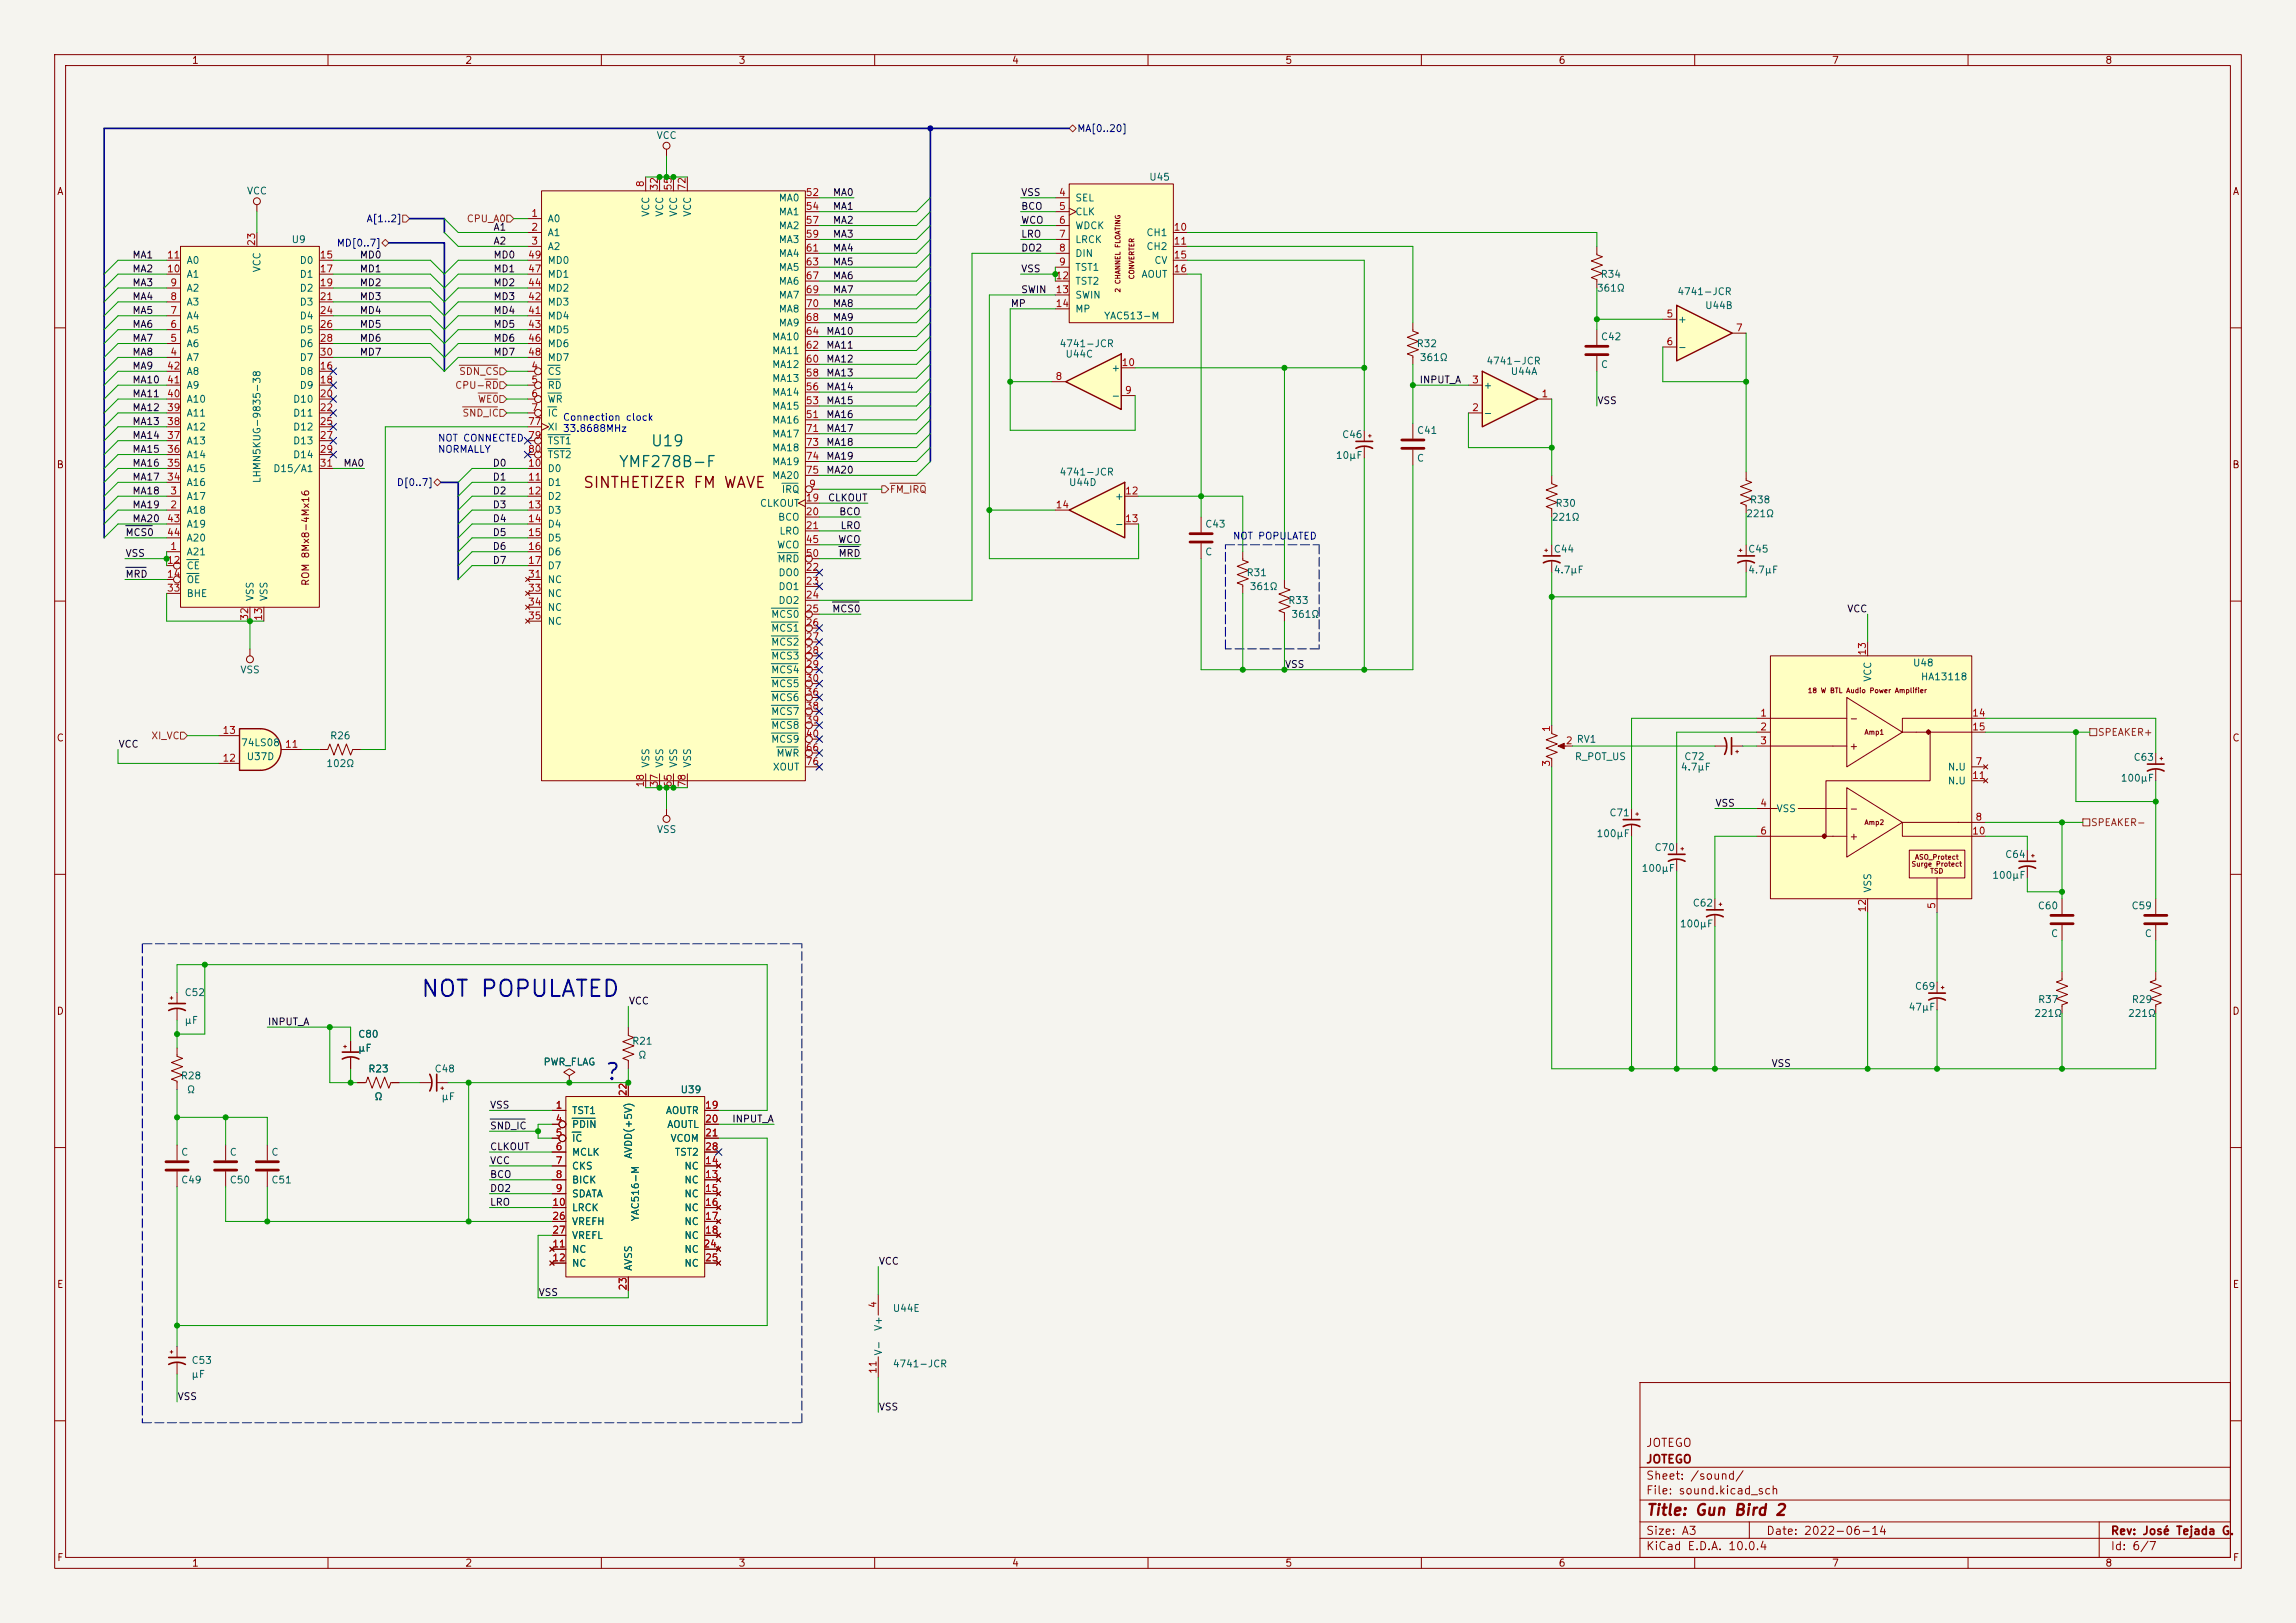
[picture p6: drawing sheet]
<svg xmlns="http://www.w3.org/2000/svg" width="420mm" height="297mm" viewBox="0 0 420 297" stroke-linecap="round" stroke-linejoin="round" font-family="sans-serif">
<defs><g id="words">
<g font-size="3" fill="#840000">
<text x="351.7" y="135">.</text>
<text x="332.7" y="154.1">.</text>
</g>
<g font-size="3" fill="#0000c2">
<text x="76.8" y="183.2">NOT POPULATED</text>
<text x="110.5" y="198.4">?</text>
</g>
<g font-size="2" fill="#006464">
<text x="118.9" y="82.2">U19</text>
<text x="113.1" y="86">YMF278B-F</text>
</g>
<g font-size="2" fill="#840000">
<text x="106.5" y="89.8">SINTHETIZER FM WAVE</text>
<text x="301" y="277.8">Title: Gun Bird 2</text>
</g>
<g font-size="1.5" fill="#840000">
<text x="301" y="268.1">JOTEGO</text>
<text x="301" y="265.1">JOTEGO</text>
<text x="301" y="273.8">File: sound.kicad_sch</text>
<text x="301" y="271.1">Sheet: /sound/</text>
<text x="301" y="281.2">Size: A3</text>
<text x="323" y="281.2">Date: 2022-06-14</text>
<text x="386" y="281.2">Rev: José Tejada G.</text>
<text x="301" y="284">KiCad E.D.A. 10.0.4</text>
<text x="386" y="284">Id: 6/7</text>
</g>
<g font-size="1.3" fill="#840000">
<text x="35" y="12">1</text>
<text x="85" y="12">2</text>
<text x="135" y="12">3</text>
<text x="185" y="12">4</text>
<text x="235" y="12">5</text>
<text x="285" y="12">6</text>
<text x="335" y="12">7</text>
<text x="385" y="12">8</text>
<text x="10.3" y="36">A</text>
<text x="408.3" y="36">A</text>
<text x="10.3" y="86">B</text>
<text x="408.2" y="86">B</text>
<text x="56.9" y="107.3" transform="rotate(-90 56.9 107.3)">ROM 8Mx8-4Mx16</text>
<text x="10.3" y="136">C</text>
<text x="338.2" y="132.4">-</text>
<text x="338.2" y="137.5">+</text>
<text x="408.2" y="136">C</text>
<text x="338.2" y="148.9">-</text>
<text x="338.2" y="154">+</text>
<text x="10.3" y="186">D</text>
<text x="408.2" y="186">D</text>
<text x="10.3" y="236">E</text>
<text x="408.3" y="236">E</text>
<text x="10.3" y="286">F</text>
<text x="35" y="287">1</text>
<text x="85" y="287">2</text>
<text x="135" y="287">3</text>
<text x="185" y="287">4</text>
<text x="235" y="287">5</text>
<text x="285" y="287">6</text>
<text x="335" y="287">7</text>
<text x="385" y="287">8</text>
<text x="408.3" y="286">F</text>
</g>
<g font-size="1.3" fill="#006464">
<text x="120" y="25.7">VCC</text>
<text x="45.1" y="35.9">VCC</text>
<text x="210.1" y="33.4">U45</text>
<text x="100.1" y="41">A0</text>
<text x="119.1" y="39.8" transform="rotate(-90 119.1 39.8)">VCC</text>
<text x="121.6" y="39.8" transform="rotate(-90 121.6 39.8)">VCC</text>
<text x="124.2" y="39.8" transform="rotate(-90 124.2 39.8)">VCC</text>
<text x="126.7" y="39.8" transform="rotate(-90 126.7 39.8)">VCC</text>
<text x="142.4" y="37.2">MA0</text>
<text x="142.4" y="39.7">MA1</text>
<text x="196.6" y="37.2">SEL</text>
<text x="196.6" y="39.7">CLK</text>
<text x="53.2" y="44.8">U9</text>
<text x="100.1" y="43.5">A1</text>
<text x="100.1" y="46.1">A2</text>
<text x="142.4" y="42.2">MA2</text>
<text x="142.4" y="44.8">MA3</text>
<text x="142.4" y="47.3">MA4</text>
<text x="196.6" y="42.2">WDCK</text>
<text x="196.6" y="44.8">LRCK</text>
<text x="196.6" y="47.3">DIN</text>
<text x="209.6" y="43.5">CH1</text>
<text x="209.6" y="46.1">CH2</text>
<text x="34" y="53.7">A2</text>
<text x="34" y="51.1">A1</text>
<text x="34" y="48.6">A0</text>
<text x="48" y="49.9" transform="rotate(-90 48 49.9)">VCC</text>
<text x="54.7" y="48.6">D0</text>
<text x="54.7" y="51.1">D1</text>
<text x="54.7" y="53.7">D2</text>
<text x="100.1" y="53.7">MD2</text>
<text x="100.1" y="51.1">MD1</text>
<text x="100.1" y="48.6">MD0</text>
<text x="142.4" y="49.9">MA5</text>
<text x="142.4" y="52.4">MA6</text>
<text x="196.6" y="49.9">TST1</text>
<text x="196.6" y="52.4">TST2</text>
<text x="208.7" y="51.1">AOUT</text>
<text x="211.1" y="48.6">CV</text>
<text x="292" y="53.7">361Ω</text>
<text x="292.7" y="51.1">R34</text>
<text x="34" y="58.8">A4</text>
<text x="34" y="56.2">A3</text>
<text x="54.7" y="56.2">D3</text>
<text x="54.7" y="58.8">D4</text>
<text x="100.1" y="58.8">MD4</text>
<text x="100.1" y="56.2">MD3</text>
<text x="142.4" y="54.9">MA7</text>
<text x="142.4" y="57.5">MA8</text>
<text x="196.6" y="54.9">SWIN</text>
<text x="196.6" y="57.5">MP</text>
<text x="201.9" y="58.8">YAC513-M</text>
<text x="306.7" y="54.3">4741-JCR</text>
<text x="306.8" y="59.4">+</text>
<text x="311.8" y="56.9">U44B</text>
<text x="34" y="63.8">A6</text>
<text x="34" y="61.3">A5</text>
<text x="54.7" y="61.3">D5</text>
<text x="54.7" y="63.8">D6</text>
<text x="100.1" y="61.3">MD5</text>
<text x="100.1" y="63.8">MD6</text>
<text x="141.1" y="65.1">MA11</text>
<text x="141.1" y="62.6">MA10</text>
<text x="142.4" y="60">MA9</text>
<text x="193.7" y="63.8">4741-JCR</text>
<text x="194.8" y="65.7">U44C</text>
<text x="259" y="63.8">R32</text>
<text x="292.7" y="62.6">C42</text>
<text x="306.8" y="64.5">-</text>
<text x="34" y="66.4">A7</text>
<text x="34" y="71.5">A9</text>
<text x="34" y="68.9">A8</text>
<text x="54.7" y="68.9">D8</text>
<text x="54.7" y="71.5">D9</text>
<text x="54.7" y="66.4">D7</text>
<text x="100.1" y="68.9">CS</text>
<text x="100.1" y="71.5">RD</text>
<text x="100.1" y="66.4">MD7</text>
<text x="141.1" y="70.2">MA13</text>
<text x="141.1" y="67.6">MA12</text>
<text x="203.2" y="68.3">+</text>
<text x="259.6" y="66.4">361Ω</text>
<text x="271.3" y="71.5">+</text>
<text x="271.8" y="67">4741-JCR</text>
<text x="276.2" y="68.9">U44A</text>
<text x="292.7" y="67.6">C</text>
<text x="34" y="76.5">A11</text>
<text x="34" y="74">A10</text>
<text x="53.5" y="74">D10</text>
<text x="53.5" y="76.5">D11</text>
<text x="100.1" y="74">WR</text>
<text x="100.1" y="76.5">IC</text>
<text x="141.1" y="77.8">MA16</text>
<text x="141.1" y="75.3">MA15</text>
<text x="141.1" y="72.7">MA14</text>
<text x="203.2" y="73.4">-</text>
<text x="271.3" y="76.5">-</text>
<text x="34" y="81.6">A13</text>
<text x="34" y="79.1">A12</text>
<text x="53.5" y="79.1">D12</text>
<text x="53.5" y="81.6">D13</text>
<text x="100.1" y="79.1">XI 33.8688MHz</text>
<text x="100.1" y="81.6">TST1</text>
<text x="141.1" y="80.3">MA17</text>
<text x="141.1" y="82.9">MA18</text>
<text x="245.4" y="80.5">C46</text>
<text x="259.1" y="79.7">C41</text>
<text x="34" y="89.2">A16</text>
<text x="34" y="86.7">A15</text>
<text x="34" y="84.2">A14</text>
<text x="48" y="88.5" transform="rotate(-90 48 88.5)">LHMN5KUG-9835-38</text>
<text x="49.9" y="86.7">D15/A1</text>
<text x="53.5" y="84.2">D14</text>
<text x="100.1" y="86.7">D0</text>
<text x="100.1" y="89.2">D1</text>
<text x="100.1" y="84.2">TST2</text>
<text x="141.1" y="85.4">MA19</text>
<text x="141.1" y="88">MA20</text>
<text x="193.7" y="87.3">4741-JCR</text>
<text x="195.4" y="89.2">U44D</text>
<text x="244.2" y="84.3">10μF</text>
<text x="259.1" y="84.8">C</text>
<text x="34" y="94.3">A18</text>
<text x="34" y="91.8">A17</text>
<text x="100.1" y="91.8">D2</text>
<text x="100.1" y="94.3">D3</text>
<text x="138.9" y="93">CLKOUT</text>
<text x="142.2" y="95.6">BCO</text>
<text x="142.9" y="90.5">IRQ</text>
<text x="203.8" y="91.8">+</text>
<text x="283.7" y="95.6">221Ω</text>
<text x="284.4" y="93">R30</text>
<text x="319.3" y="95">221Ω</text>
<text x="320" y="92.4">R38</text>
<text x="34" y="101.9">A21</text>
<text x="34" y="96.9">A19</text>
<text x="34" y="99.4">A20</text>
<text x="100.1" y="96.9">D4</text>
<text x="100.1" y="99.4">D5</text>
<text x="100.1" y="101.9">D6</text>
<text x="142" y="100.7">WCO</text>
<text x="142.5" y="98.1">LRO</text>
<text x="203.8" y="96.9">-</text>
<text x="220.4" y="96.9">C43</text>
<text x="220.4" y="101.9">C</text>
<text x="284.1" y="101.4">C44</text>
<text x="319.7" y="101.4">C45</text>
<text x="34" y="104.5">CE</text>
<text x="34" y="107">OE</text>
<text x="100.1" y="104.5">D7</text>
<text x="100.1" y="107">NC</text>
<text x="142.1" y="103.2">MRD</text>
<text x="142.3" y="105.7">DO0</text>
<text x="227.9" y="105.7">R31</text>
<text x="284.1" y="105.2">4.7μF</text>
<text x="319.7" y="105.2">4.7μF</text>
<text x="34" y="109.6">BHE</text>
<text x="46.7" y="110.1" transform="rotate(-90 46.7 110.1)">VSS</text>
<text x="49.2" y="110.1" transform="rotate(-90 49.2 110.1)">VSS</text>
<text x="100.1" y="109.6">NC</text>
<text x="100.1" y="112.1">NC</text>
<text x="141" y="113.4">MCS0</text>
<text x="142.3" y="108.3">DO1</text>
<text x="142.3" y="110.8">DO2</text>
<text x="228.5" y="108.3">361Ω</text>
<text x="235.5" y="110.8">R33</text>
<text x="236.1" y="113.4">361Ω</text>
<text x="100.1" y="114.6">NC</text>
<text x="141" y="115.9">MCS1</text>
<text x="141" y="118.4">MCS2</text>
<text x="43.9" y="123.5">VSS</text>
<text x="141" y="121">MCS3</text>
<text x="141" y="123.5">MCS4</text>
<text x="342.6" y="124.9" transform="rotate(-90 342.6 124.9)">VCC</text>
<text x="349.8" y="122.3">U48</text>
<text x="351.3" y="124.8">HA13118</text>
<text x="141" y="126.1">MCS5</text>
<text x="141" y="128.6">MCS6</text>
<text x="141" y="131.1">MCS7</text>
<text x="44" y="136.9">74LS08</text>
<text x="60.3" y="135.6">R26</text>
<text x="141" y="133.7">MCS8</text>
<text x="141" y="136.2">MCS9</text>
<text x="45" y="139.4">U37D</text>
<text x="59.6" y="140.7">102Ω</text>
<text x="119.1" y="140.6" transform="rotate(-90 119.1 140.6)">VSS</text>
<text x="121.6" y="140.6" transform="rotate(-90 121.6 140.6)">VSS</text>
<text x="124.2" y="140.6" transform="rotate(-90 124.2 140.6)">VSS</text>
<text x="126.7" y="140.6" transform="rotate(-90 126.7 140.6)">VSS</text>
<text x="141.3" y="141.3">XOUT</text>
<text x="141.9" y="138.8">MWR</text>
<text x="288" y="139.4">R_POT_US</text>
<text x="307.3" y="141.3">4.7μF</text>
<text x="308" y="139.4">C72</text>
<text x="356.2" y="141.3">N.U</text>
<text x="356.2" y="143.8">N.U</text>
<text x="387.8" y="143.3">100μF</text>
<text x="390.2" y="139.5">C63</text>
<text x="294.3" y="149.7">C71</text>
<text x="324.9" y="148.9">VSS</text>
<text x="120.1" y="152.7">VSS</text>
<text x="291.9" y="153.5">100μF</text>
<text x="300.2" y="159.8">100μF</text>
<text x="302.5" y="156">C70</text>
<text x="364.3" y="161.1">100μF</text>
<text x="366.7" y="157.3">C64</text>
<text x="309.5" y="166.2">C62</text>
<text x="342.6" y="163.4" transform="rotate(-90 342.6 163.4)">VSS</text>
<text x="372.7" y="166.7">C60</text>
<text x="389.8" y="166.7">C59</text>
<text x="307.2" y="170">100μF</text>
<text x="375.1" y="171.8">C</text>
<text x="392.2" y="171.8">C</text>
<text x="33.7" y="182.6">C52</text>
<text x="349" y="185.2">47μF</text>
<text x="350.2" y="181.4">C69</text>
<text x="372.7" y="183.9">R37</text>
<text x="389.8" y="183.9">R29</text>
<text x="33.7" y="187.7">μF</text>
<text x="65.4" y="190.2">C80</text>
<text x="115.5" y="191.5">R21</text>
<text x="372" y="186.4">221Ω</text>
<text x="389.2" y="186.4">221Ω</text>
<text x="33" y="197.8">R28</text>
<text x="65.4" y="192.7">μF</text>
<text x="67.3" y="196.6">R23</text>
<text x="79.4" y="196.6">C48</text>
<text x="99.3" y="195.3">PWR_FLAG</text>
<text x="116.6" y="194">Ω</text>
<text x="34.1" y="200.4">Ω</text>
<text x="68.4" y="201.6">Ω</text>
<text x="80.7" y="201.6">μF</text>
<text x="124.4" y="200.4">U39</text>
<text x="104.5" y="204.2">TST1</text>
<text x="104.5" y="206.7">PDIN</text>
<text x="104.5" y="209.3">IC</text>
<text x="121.7" y="204.2">AOUTR</text>
<text x="121.9" y="206.7">AOUTL</text>
<text x="122.5" y="209.3">VCOM</text>
<text x="33" y="211.8">C</text>
<text x="41.9" y="211.8">C</text>
<text x="49.5" y="211.8">C</text>
<text x="104.5" y="211.8">MCLK</text>
<text x="104.5" y="214.3">CKS</text>
<text x="115.9" y="212.2" transform="rotate(-90 115.9 212.2)">AVDD(+5V)</text>
<text x="123.3" y="211.8">TST2</text>
<text x="125.1" y="214.3">NC</text>
<text x="33" y="216.9">C49</text>
<text x="41.9" y="216.9">C50</text>
<text x="49.5" y="216.9">C51</text>
<text x="104.5" y="216.9">BICK</text>
<text x="104.5" y="219.4">SDATA</text>
<text x="104.5" y="222">LRCK</text>
<text x="125.1" y="216.9">NC</text>
<text x="125.1" y="219.4">NC</text>
<text x="125.1" y="222">NC</text>
<text x="104.5" y="224.5">VREFH</text>
<text x="104.5" y="227">VREFL</text>
<text x="117.2" y="223.6" transform="rotate(-90 117.2 223.6)">YAC516-M</text>
<text x="125.1" y="224.5">NC</text>
<text x="125.1" y="227">NC</text>
<text x="104.5" y="229.6">NC</text>
<text x="104.5" y="232.1">NC</text>
<text x="115.9" y="232.7" transform="rotate(-90 115.9 232.7)">AVSS</text>
<text x="125.1" y="229.6">NC</text>
<text x="125.1" y="232.1">NC</text>
<text x="161.6" y="243.7" transform="rotate(-90 161.6 243.7)">V+</text>
<text x="163.2" y="240.4">U44E</text>
<text x="34.9" y="249.9">C53</text>
<text x="161.6" y="248.2" transform="rotate(-90 161.6 248.2)">V-</text>
<text x="163.2" y="250.5">4741-JCR</text>
<text x="34.9" y="252.4">μF</text>
</g>
<g font-size="1.3" fill="#000084">
<text x="197" y="24.5">MA[0..20]</text>
<text x="66.9" y="41">A[1..2]</text>
<text x="61.5" y="45.4">MD[0..7]</text>
<text x="72.5" y="89.2">D[0..7]</text>
</g>
<g font-size="1.3" fill="#a90000">
<text x="118.1" y="34.4" transform="rotate(-90 118.1 34.4)">8</text>
<text x="120.6" y="35" transform="rotate(-90 120.6 35)">32</text>
<text x="123.2" y="35" transform="rotate(-90 123.2 35)">55</text>
<text x="125.7" y="35" transform="rotate(-90 125.7 35)">72</text>
<text x="97.1" y="40">1</text>
<text x="147.3" y="36.2">52</text>
<text x="147.3" y="38.7">54</text>
<text x="147.3" y="41.2">57</text>
<text x="193.6" y="36.2">4</text>
<text x="193.6" y="38.7">5</text>
<text x="193.6" y="41.2">6</text>
<text x="30.4" y="47.6">11</text>
<text x="47" y="45.1" transform="rotate(-90 47 45.1)">23</text>
<text x="58.4" y="47.6">15</text>
<text x="96.5" y="47.6">49</text>
<text x="97.1" y="42.5">2</text>
<text x="97.1" y="45.1">3</text>
<text x="147.3" y="43.8">59</text>
<text x="147.3" y="46.3">61</text>
<text x="193.6" y="43.8">7</text>
<text x="193.6" y="46.3">8</text>
<text x="214.6" y="42.5">10</text>
<text x="214.6" y="45.1">11</text>
<text x="214.6" y="47.6">15</text>
<text x="30.4" y="50.1">10</text>
<text x="31" y="52.7">9</text>
<text x="58.4" y="50.1">17</text>
<text x="58.4" y="52.7">19</text>
<text x="96.5" y="52.7">44</text>
<text x="96.5" y="50.1">47</text>
<text x="147.3" y="48.9">63</text>
<text x="147.3" y="51.4">67</text>
<text x="147.3" y="53.9">69</text>
<text x="193" y="51.4">12</text>
<text x="193" y="53.9">13</text>
<text x="193.6" y="48.9">9</text>
<text x="214.6" y="50.1">16</text>
<text x="31" y="57.8">7</text>
<text x="31" y="55.2">8</text>
<text x="58.4" y="55.2">21</text>
<text x="58.4" y="57.8">24</text>
<text x="96.5" y="57.8">41</text>
<text x="96.5" y="55.2">42</text>
<text x="147.3" y="59">68</text>
<text x="147.3" y="56.5">70</text>
<text x="193" y="56.5">14</text>
<text x="304.7" y="58.4">5</text>
<text x="31" y="65.4">4</text>
<text x="31" y="62.8">5</text>
<text x="31" y="60.3">6</text>
<text x="58.4" y="60.3">26</text>
<text x="58.4" y="62.8">28</text>
<text x="58.4" y="65.4">30</text>
<text x="96.5" y="60.3">43</text>
<text x="96.5" y="62.8">46</text>
<text x="96.5" y="65.4">48</text>
<text x="147.3" y="64.1">62</text>
<text x="147.3" y="61.6">64</text>
<text x="304.7" y="63.5">6</text>
<text x="317.4" y="60.9">7</text>
<text x="30.4" y="70.5">41</text>
<text x="30.4" y="67.9">42</text>
<text x="58.4" y="67.9">16</text>
<text x="58.4" y="70.5">18</text>
<text x="97.1" y="67.9">4</text>
<text x="97.1" y="70.5">5</text>
<text x="147.3" y="71.7">56</text>
<text x="147.3" y="69.2">58</text>
<text x="147.3" y="66.6">60</text>
<text x="193" y="69.8">8</text>
<text x="205.1" y="67.3">10</text>
<text x="269.2" y="70.5">3</text>
<text x="30.4" y="75.5">39</text>
<text x="30.4" y="73">40</text>
<text x="58.4" y="73">20</text>
<text x="58.4" y="75.5">22</text>
<text x="97.1" y="73">6</text>
<text x="97.1" y="75.5">7</text>
<text x="147.3" y="76.8">51</text>
<text x="147.3" y="74.3">53</text>
<text x="205.7" y="72.4">9</text>
<text x="269.2" y="75.5">2</text>
<text x="281.9" y="73">1</text>
<text x="30.4" y="83.2">36</text>
<text x="30.4" y="80.6">37</text>
<text x="30.4" y="78.1">38</text>
<text x="58.4" y="78.1">25</text>
<text x="58.4" y="80.6">27</text>
<text x="58.4" y="83.2">29</text>
<text x="96.5" y="78.1">77</text>
<text x="96.5" y="80.6">79</text>
<text x="96.5" y="83.2">80</text>
<text x="147.3" y="79.3">71</text>
<text x="147.3" y="81.9">73</text>
<text x="30.4" y="88.2">34</text>
<text x="30.4" y="85.7">35</text>
<text x="58.4" y="85.7">31</text>
<text x="96.5" y="85.7">10</text>
<text x="96.5" y="88.2">11</text>
<text x="147.3" y="84.4">74</text>
<text x="147.3" y="87">75</text>
<text x="147.9" y="89.5">9</text>
<text x="30.4" y="95.9">43</text>
<text x="31" y="93.3">2</text>
<text x="31" y="90.8">3</text>
<text x="96.5" y="90.8">12</text>
<text x="96.5" y="93.3">13</text>
<text x="96.5" y="95.9">14</text>
<text x="147.3" y="92">19</text>
<text x="147.3" y="94.6">20</text>
<text x="193" y="93.3">14</text>
<text x="205.7" y="90.8">12</text>
<text x="205.7" y="95.9">13</text>
<text x="30.4" y="98.4">44</text>
<text x="31" y="100.9">1</text>
<text x="96.5" y="98.4">15</text>
<text x="96.5" y="100.9">16</text>
<text x="147.3" y="97.1">21</text>
<text x="147.3" y="99.7">45</text>
<text x="30.4" y="103.5">12</text>
<text x="30.4" y="106">14</text>
<text x="96.5" y="103.5">17</text>
<text x="96.5" y="106">31</text>
<text x="147.3" y="104.7">22</text>
<text x="147.3" y="107.3">23</text>
<text x="147.3" y="102.2">50</text>
<text x="30.4" y="108.6">33</text>
<text x="45.7" y="113.7" transform="rotate(-90 45.7 113.7)">32</text>
<text x="48.2" y="113.7" transform="rotate(-90 48.2 113.7)">13</text>
<text x="96.5" y="108.6">33</text>
<text x="96.5" y="111.1">34</text>
<text x="96.5" y="113.6">35</text>
<text x="147.3" y="109.8">24</text>
<text x="147.3" y="112.4">25</text>
<text x="147.3" y="114.9">26</text>
<text x="147.3" y="117.4">27</text>
<text x="147.3" y="120">28</text>
<text x="147.3" y="122.5">29</text>
<text x="147.3" y="125.1">30</text>
<text x="341.6" y="120.1" transform="rotate(-90 341.6 120.1)">13</text>
<text x="147.3" y="127.6">36</text>
<text x="147.3" y="130.1">38</text>
<text x="321.9" y="131.4">1</text>
<text x="360.6" y="131.4">14</text>
<text x="40.6" y="134.6">13</text>
<text x="52" y="137.1">11</text>
<text x="147.3" y="132.7">39</text>
<text x="147.3" y="135.2">40</text>
<text x="147.3" y="137.8">66</text>
<text x="283.8" y="134.1" transform="rotate(-90 283.8 134.1)">1</text>
<text x="286.3" y="136.5">2 RV1</text>
<text x="321.9" y="134">2</text>
<text x="321.9" y="136.5">3</text>
<text x="360.6" y="134">15</text>
<text x="40.6" y="139.7">12</text>
<text x="147.3" y="140.3">76</text>
<text x="283.8" y="140.4" transform="rotate(-90 283.8 140.4)">3</text>
<text x="360.6" y="142.8">11</text>
<text x="361.2" y="140.3">7</text>
<text x="118.1" y="144.2" transform="rotate(-90 118.1 144.2)">18</text>
<text x="120.6" y="144.2" transform="rotate(-90 120.6 144.2)">37</text>
<text x="123.2" y="144.2" transform="rotate(-90 123.2 144.2)">65</text>
<text x="125.7" y="144.2" transform="rotate(-90 125.7 144.2)">78</text>
<text x="321.9" y="147.9">4</text>
<text x="321.9" y="153">6</text>
<text x="360.6" y="153">10</text>
<text x="361.2" y="150.5">8</text>
<text x="341.6" y="167" transform="rotate(-90 341.6 167)">12</text>
<text x="354.3" y="166.4" transform="rotate(-90 354.3 166.4)">5</text>
<text x="101.5" y="203.2">1</text>
<text x="114.9" y="200.7" transform="rotate(-90 114.9 200.7)">22</text>
<text x="128.9" y="203.2">19</text>
<text x="101.5" y="205.7">4</text>
<text x="101.5" y="208.3">5</text>
<text x="128.9" y="205.7">20</text>
<text x="128.9" y="208.3">21</text>
<text x="101.5" y="210.8">6</text>
<text x="101.5" y="213.3">7</text>
<text x="101.5" y="215.9">8</text>
<text x="128.9" y="215.9">13</text>
<text x="128.9" y="213.3">14</text>
<text x="128.9" y="210.8">28</text>
<text x="100.9" y="221">10</text>
<text x="101.5" y="218.4">9</text>
<text x="128.9" y="218.4">15</text>
<text x="128.9" y="221">16</text>
<text x="100.9" y="223.5">26</text>
<text x="100.9" y="226">27</text>
<text x="128.9" y="223.5">17</text>
<text x="128.9" y="226">18</text>
<text x="100.9" y="228.6">11</text>
<text x="100.9" y="231.1">12</text>
<text x="128.6" y="228.6">24.</text>
<text x="128.9" y="231.1">25</text>
<text x="114.9" y="236.3" transform="rotate(-90 114.9 236.3)">23</text>
<text x="160.6" y="239.5" transform="rotate(-90 160.6 239.5)">4</text>
<text x="160.6" y="251.5" transform="rotate(-90 160.6 251.5)">11</text>
</g>
<g font-size="1.3" fill="#725600">
<text x="85.3" y="41">CPU_A0</text>
<text x="83.2" y="71.5">CPU-RD</text>
<text x="83.9" y="68.9">SDN_CS</text>
<text x="84.5" y="76.5">SND_IC</text>
<text x="87.3" y="74">WE0</text>
<text x="162.7" y="90.5">FM_IRQ</text>
<text x="27.6" y="135.6">XI_VC</text>
<text x="383.6" y="135">SPEAKER+</text>
<text x="382.4" y="151.5">SPEAKER-</text>
</g>
<g font-size="1.3" fill="#0f0f0f">
<text x="152.3" y="41.2">MA2</text>
<text x="152.3" y="36.2">MA0</text>
<text x="152.3" y="38.7">MA1</text>
<text x="186.7" y="41.2">WCO</text>
<text x="186.7" y="36.2">VSS</text>
<text x="186.7" y="38.7">BCO</text>
<text x="24.1" y="47.6">MA1</text>
<text x="65.7" y="47.6">MD0</text>
<text x="90.2" y="47.6">MD0</text>
<text x="90.2" y="45.1">A2</text>
<text x="90.2" y="42.5">A1</text>
<text x="152.3" y="46.3">MA4</text>
<text x="152.3" y="43.8">MA3</text>
<text x="186.7" y="46.3">DO2</text>
<text x="186.7" y="43.8">LRO</text>
<text x="24.1" y="52.7">MA3</text>
<text x="24.1" y="50.1">MA2</text>
<text x="65.7" y="52.7">MD2</text>
<text x="65.7" y="50.1">MD1</text>
<text x="90.2" y="52.7">MD2</text>
<text x="90.2" y="50.1">MD1</text>
<text x="152.3" y="51.4">MA6</text>
<text x="152.3" y="48.9">MA5</text>
<text x="152.3" y="53.9">MA7</text>
<text x="186.7" y="53.9">SWIN</text>
<text x="186.7" y="50.1">VSS</text>
<text x="24.1" y="55.2">MA4</text>
<text x="24.1" y="57.8">MA5</text>
<text x="65.7" y="55.2">MD3</text>
<text x="65.7" y="57.8">MD4</text>
<text x="90.2" y="55.2">MD3</text>
<text x="90.2" y="57.8">MD4</text>
<text x="152.3" y="59">MA9</text>
<text x="152.3" y="56.5">MA8</text>
<text x="184.8" y="56.5">MP</text>
<text x="24.1" y="62.8">MA7</text>
<text x="24.1" y="60.3">MA6</text>
<text x="24.1" y="65.4">MA8</text>
<text x="65.7" y="65.4">MD7</text>
<text x="65.7" y="62.8">MD6</text>
<text x="65.7" y="60.3">MD5</text>
<text x="90.2" y="62.8">MD6</text>
<text x="90.2" y="60.3">MD5</text>
<text x="90.2" y="65.4">MD7</text>
<text x="151" y="61.6">MA10</text>
<text x="151" y="64.1">MA11</text>
<text x="24.1" y="70.5">MA10</text>
<text x="24.1" y="67.9">MA9</text>
<text x="151" y="66.6">MA12</text>
<text x="151" y="69.2">MA13</text>
<text x="151" y="71.7">MA14</text>
<text x="259.6" y="70.5">INPUT_A</text>
<text x="24.1" y="75.5">MA12</text>
<text x="24.1" y="73">MA11</text>
<text x="151" y="74.3">MA15</text>
<text x="151" y="76.8">MA16</text>
<text x="292.1" y="74.3">VSS</text>
<text x="24.1" y="83.2">MA15</text>
<text x="24.1" y="78.1">MA13</text>
<text x="24.1" y="80.6">MA14</text>
<text x="151" y="81.9">MA18</text>
<text x="151" y="79.3">MA17</text>
<text x="24.1" y="85.7">MA16</text>
<text x="24.1" y="88.2">MA17</text>
<text x="62.7" y="85.7">MA0</text>
<text x="90" y="85.7">D0</text>
<text x="90" y="88.2">D1</text>
<text x="151" y="84.4">MA19</text>
<text x="151" y="87">MA20</text>
<text x="24.1" y="90.8">MA18</text>
<text x="24.1" y="95.9">MA20</text>
<text x="24.1" y="93.3">MA19</text>
<text x="90" y="90.8">D2</text>
<text x="90" y="93.3">D3</text>
<text x="90" y="95.9">D4</text>
<text x="151.4" y="92">CLKOUT</text>
<text x="153.4" y="94.6">BCO</text>
<text x="22.9" y="98.4">MCS0</text>
<text x="90" y="100.9">D6</text>
<text x="90" y="98.4">D5</text>
<text x="153.2" y="99.7">WCO</text>
<text x="153.6" y="97.1">LRO</text>
<text x="22.9" y="106">MRD</text>
<text x="22.9" y="102.2">VSS</text>
<text x="90" y="103.5">D7</text>
<text x="153.3" y="102.2">MRD</text>
<text x="152.1" y="112.4">MCS0</text>
<text x="337.8" y="112.4">VCC</text>
<text x="234.9" y="122.5">VSS</text>
<text x="21.6" y="137.1">VCC</text>
<text x="313.7" y="147.9">VSS</text>
<text x="114.9" y="184.1">VCC</text>
<text x="48.9" y="187.9">INPUT_A</text>
<text x="323.9" y="195.5">VSS</text>
<text x="89.5" y="203.2">VSS</text>
<text x="89.5" y="207">SND_IC</text>
<text x="133.8" y="205.7">INPUT_A</text>
<text x="89.5" y="215.9">BCO</text>
<text x="89.5" y="210.8">CLKOUT</text>
<text x="89.5" y="213.3">VCC</text>
<text x="89.5" y="218.4">DO2</text>
<text x="89.5" y="220.9">LRO</text>
<text x="160.7" y="231.7">VCC</text>
<text x="98.4" y="237.5">VSS</text>
<text x="32.4" y="256.5">VSS</text>
<text x="160.7" y="258.4">VSS</text>
</g>
<g font-size="1.3" fill="#0000c2">
<text x="102.9" y="77.3">Connection clock</text>
<text x="80" y="81.1">NOT CONNECTED</text>
<text x="80" y="83.2">NORMALLY</text>
<text x="225.4" y="99">NOT POPULATED</text>
</g>
<g font-size=".9" fill="#840000">
<text x="205.2" y="53.6" transform="rotate(-90 205.2 53.6)">2 CHANNEL FLOATING</text>
<text x="207.7" y="51.2" transform="rotate(-90 207.7 51.2)">CONVERTER</text>
<text x="330.6" y="127">18 W BTL Audio Power Amplifier</text>
<text x="341" y="134.7">Amp1</text>
<text x="341" y="151.2">Amp2</text>
<text x="349.6" y="158.8">Surge Protect</text>
<text x="350.2" y="157.5">ASO_Protect</text>
<text x="353" y="160.1">TSD</text>
</g>
</g></defs>
<path d="M0 0h420v297h-420z" fill="#f5f4ef" stroke="#f5f4ef" stroke-width=".18"/>
<g fill="none" stroke="#840000" stroke-width=".18">
<path d="M10 10h400v277h-400zM12 12h396v273h-396zM60 10v2M110 10v2M160 10v2M210 10v2M260 10v2M310 10v2M360 10v2M10 60h2M408 60h2M283.8 99.7v2"/>
<path d="M10 110h2M227.3 101v1.5l1 .4-2 .7 2 .8-2 .8 2 .7-2 .8 1 .4v1.5M282.6 100.7h.5M282.8 100.5v.5M283.8 102.7v2.1M408 110h2M10 160h2M370.8 155.6v2M370.8 158.6v2.1M371.6 156.6h.5M371.9 156.3v.5M408 160h2"/>
<path d="M10 210h2M408 210h2M300 253h108v32h-108zM10 260h2M300 278.5h108M300 274.5h108M300 268.5h108M320 278.5v3M384 278.5v6.5M408 260h2M60 285v2M110 285v2"/>
<path d="M160 285v2M210 285v2M260 285v2M300 281.5h108M310 285v2M360 285v2"/>
</g>
<path d="M282.3 103a3.2 3.2 0 0 1 3.1 0M282.3 101.7h3.1M369.3 158.9a3.2 3.2 0 0 1 3.1 0M369.3 157.6h3.1" fill="none" stroke="#840000" stroke-width=".3"/>
<path d="M99.1 34.9h48.2v108h-48.2z" fill="#ffffc2"/>
<g fill="none" stroke="#840000" stroke-width=".18">
<path d="M99.1 34.9h48.2v108h-48.2zM118.1 32.4v2.5M120.6 32.4v2.5M123.2 32.4v2.5M125.7 32.4v2.5M147.3 36.2h2.6M147.3 38.7h2.6M96.5 40h2.6M96.5 42.5h2.6M96.5 45.1h2.6M96.5 57.8h2.6M96.5 55.2h2.6"/>
<path d="M96.5 52.7h2.6M96.5 50.2h2.6M96.5 47.6h2.6M147.3 41.3h2.6M147.3 43.8h2.6M147.3 46.4h2.6M147.3 48.9h2.6M147.3 51.4h2.6M147.3 59.1h2.6M147.3 54h2.6M147.3 56.5h2.6M96.5 67.9h1.3"/>
<path d="M96.5 70.5h1.3M96.5 73h1.3M96.5 75.6h1.3M96.5 60.3h2.6M96.5 62.9h2.6M96.5 65.4h2.6M96.5 78.1h2.6M99.1 77.5l1.2 .6-1.2 .6M147.3 76.8h2.6M147.3 74.3h2.6M147.3 71.8h2.6M147.3 69.2h2.6"/>
<path d="M147.3 66.7h2.6M147.3 64.1h2.6M147.3 61.6h2.6M147.3 79.4h2.6M96.5 85.7h2.6M96.5 88.3h2.6M96.5 90.8h2.6M96.5 93.3h2.6M96.5 95.9h2.6M96.5 98.4h2.6M96.5 80.6h1.3M96.5 83.2h1.3"/>
<path d="M147.3 91.4l-1.3 .7 1.3 .6M147.3 92.1h2.6M147.3 94.6h2.6M147.3 97.2h2.6M147.3 99.7h2.6M147.3 81.9h2.6M147.3 84.5h2.6M147.3 87h2.6M148.6 89.5h1.3M96.1 105.7l.8 .7M96.1 108.2l.8 .8M96.1 110.7l.8 .8"/>
<path d="M96.1 113.3l.8 .7M96.5 101h2.6M96.5 103.5h2.6M96.5 106h2.6M96.5 108.6h2.6M96.5 111.1h2.6M96.5 113.7h2.6M96.9 105.7l-.8 .7M96.9 108.2l-.8 .8M96.9 110.7l-.8 .8M96.9 113.3l-.8 .7M147.3 104.8h2.6"/>
<path d="M147.3 107.3h2.6M147.3 109.9h2.6M148.6 112.4h1.3M148.6 114.9h1.3M148.6 117.5h1.3M148.6 102.2h1.3M148.6 120h1.3M148.6 122.6h1.3M148.6 125.1h1.3M148.6 127.6h1.3M148.6 130.2h1.3M148.6 132.7h1.3"/>
<path d="M148.6 135.3h1.3M148.6 137.8h1.3M118.1 141.6v2.5M120.6 141.6v2.5M123.2 141.6v2.5M125.7 141.6v2.5M147.3 140.3h2.6"/>
<circle cx="98.4" cy="73" r=".63"/>
<circle cx="98.4" cy="67.9" r=".63"/>
<circle cx="98.4" cy="75.6" r=".63"/>
<circle cx="98.4" cy="70.5" r=".63"/>
<circle cx="98.4" cy="83.2" r=".63"/>
<circle cx="98.4" cy="80.6" r=".63"/>
<circle cx="148" cy="89.5" r=".63"/>
<circle cx="148" cy="112.4" r=".63"/>
<circle cx="148" cy="117.5" r=".63"/>
<circle cx="148" cy="114.9" r=".63"/>
<circle cx="148" cy="102.2" r=".63"/>
<circle cx="148" cy="120" r=".63"/>
<circle cx="148" cy="132.7" r=".63"/>
<circle cx="148" cy="137.8" r=".63"/>
<circle cx="148" cy="122.6" r=".63"/>
<circle cx="148" cy="135.3" r=".63"/>
<circle cx="148" cy="127.6" r=".63"/>
<circle cx="148" cy="125.1" r=".63"/>
<circle cx="148" cy="130.2" r=".63"/>
</g>
<g fill="none" stroke="#006464" stroke-width=".18">
<path d="M100.2 66.8h2.2M100.2 69.4h2.3M100.2 71.9h2.5M100.2 74.5h1.6M100.2 79.5h4.1M100.2 82.1h4.1M143 88.4h3M141.1 111.3h4.9M141.1 113.8h4.9M141.1 116.4h4.9M141.1 118.9h4.9M142.2 101.1h3.8"/>
<path d="M141.1 121.5h4.9M141.1 124h4.9M141.1 126.5h4.9M141.1 129.1h4.9M141.1 131.6h4.9M141.1 134.2h4.9M142.1 136.7h3.9"/>
</g>
<path d="M194.9 69.9l10.2-5.1v10.1z" fill="#ffffc2"/>
<path d="M194.9 69.9l10.2-5.1v10.1z" fill="none" stroke="#840000" stroke-width=".25"/>
<path d="M192.4 69.9h2.5M205.1 72.4h2.5M205.1 67.3h2.5" fill="none" stroke="#840000" stroke-width=".18"/>
<path d="M195.6 93.3l10.1-5v10.1z" fill="#ffffc2"/>
<path d="M195.6 93.3l10.1-5v10.1z" fill="none" stroke="#840000" stroke-width=".25"/>
<path d="M193 93.3h2.6M205.7 90.8h2.6M205.7 95.9h2.6" fill="none" stroke="#840000" stroke-width=".18"/>
<path d="M306.7 55.9l10.2 5.1-10.2 5z" fill="#ffffc2"/>
<path d="M306.7 55.9l10.2 5.1-10.2 5z" fill="none" stroke="#840000" stroke-width=".25"/>
<g fill="none" stroke="#840000" stroke-width=".18">
<path d="M304.2 58.4h2.5M304.2 63.5h2.5M316.9 61h2.5M45.7 118.7v1.3"/>
<circle cx="45.7" cy="120.6" r=".63"/>
</g>
<path d="M271.1 67.9l10.2 5.1-10.2 5.1z" fill="#ffffc2"/>
<path d="M271.1 67.9l10.2 5.1-10.2 5.1z" fill="none" stroke="#840000" stroke-width=".25"/>
<path d="M268.6 75.6h2.5M268.6 70.5h2.5M281.3 73h2.5M58.4 137.2h1.5l.4-1.1 .8 2.1 .7-2.1 .8 2.1 .8-2.1 .7 2.1 .4-1h1.5" fill="none" stroke="#840000" stroke-width=".18"/>
<path d="M47.6 133.4a3.8 3.8 0 0 1 3.8 3.8 3.8 3.8 0 0 1-3.8 3.8z" fill="#ffffc2" stroke="#ffffc2" stroke-width=".18"/>
<path d="M43.8 133.4h3.8v7.6h-3.8z" fill="#ffffc2"/>
<path d="M43.8 133.4h3.8a3.8 3.8 0 0 1 3.8 3.8 3.8 3.8 0 0 1-3.8 3.8h-3.8z" fill="none" stroke="#840000" stroke-width=".25"/>
<g fill="none" stroke="#840000" stroke-width=".18">
<path d="M258.4 59.1v1.5l1.1 .4-2.1 .7 2.1 .8-2.1 .7 2.1 .8-2.1 .8 1 .4v1.5M292.1 45.1v1.5l1 .4-2 .8 2 .7-2 .8 2 .7-2 .8 1 .4v1.5M292.1 60.3v2.8M292.1 65.2v2.7M40 139.7h3.8M40 134.6h3.8M51.4 137.2h3.8M121.9 148v1.2M31.1 182.6h.5M31.4 182.4v.5M32.4 191.8v1.5l1 .4-2 .7 2 .8-2 .8 2 .7-2 .8 1 .4v1.5M32.4 181.6v2"/>
<path d="M32.4 184.7v2M62.9 191.5h.5M63.1 191.3v.5M64.1 190.5v2M64.1 193.5v2.1M65.4 198.1h1.5l.4-1 .8 2 .7-2 .8 2 .8-2 .7 2 .4-1h1.5M76.8 198.1h2.1M79.9 198.1h2M80.6 199.1h.6M80.9 198.9v.5M104.1 196.9l1.1-.7-1.1-.6-1 .6 1 .7v1.2M104.1 198.1h.1"/>
<path d="M114.9 188v1.5l1.1 .4-2.1 .7 2.1 .8-2.1 .8 2.1 .7-2.1 .8 1 .4v1.5M160.7 236.9v3.8M160.7 248.3v3.8"/>
<circle cx="121.9" cy="149.9" r=".63"/>
</g>
<path d="M30.9 184.9a3.2 3.2 0 0 1 3 0M30.9 183.6h3M62.6 193.8a3.2 3.2 0 0 1 3.1 0M62.6 192.5h3.1M78.6 196.6a3.2 3.2 0 0 1 0 3M79.9 196.6v3" fill="none" stroke="#840000" stroke-width=".3"/>
<path d="M290.1 63.4h4M290.1 64.9h4" fill="none" stroke="#840000" stroke-width=".51"/>
<path d="M103.5 200.7h25.4v33h-25.4z" fill="#ffffc2"/>
<g fill="none" stroke="#840000" stroke-width=".18">
<path d="M47 37.5v1.2M121.9 27.3v1.3M249.6 78.7v2.1M250.3 79.8h.5M250.6 79.5v.5M219.7 94.6v2.8M219.7 99.4v2.8M249.6 81.8v2M283.8 87v1.5l1.1 .4-2.1 .8 2.1 .7-2.1 .8 2.1 .7-2.1 .8 1 .4v1.5M319.4 86.4v1.5l1 .4-2 .7 2 .8-2 .8 2 .7-2 .8 1 .4v1.5M319.4 99.7v2M234.9 106v1.6l1.1 .4-2.1 .7 2.1 .8-2.1 .7 2.1 .8-2.1 .8 1 .3v1.6"/>
<path d="M318.1 100.7h.5M318.4 100.5v.5M319.4 102.7v2.1M283.8 132.7v1.5l1.1 .4-2.1 .8 2.1 .7-2.1 .8 2.1 .8-2.1 .7 1 .4v1.5M285.4 136.5h2.3M313.7 136.5h2M316.7 136.5h2.1M317.5 137.5h.5M317.8 137.3v.5M394.3 137.8v2M395.1 138.8h.5M395.4 138.6v.5"/>
<path d="M306.7 154.3v2M306.7 157.4v2M307.5 155.3h.5M307.7 155.1v.5M394.3 140.8v2.1M313.7 164.5v2M313.7 167.5v2M314.5 165.5h.5M314.7 165.2v.5M377.2 177.8v1.5l-1 .4 2 .8-2 .7 2 .8-2 .8 2 .7-1 .4v1.5M377.2 164.5v2.8M377.2 169.3v2.8"/>
<path d="M114.9 198.1v2.6M101 203.2h2.5M101 205.7h1.2M101 208.3h1.2M101 210.8h2.5M101 213.4h2.5M101 215.9h2.5M101 218.4h2.5M103.5 200.7h25.4v33h-25.4zM128.9 203.2h2.5M128.9 205.7h2.5M128.9 208.3h2.5"/>
<path d="M128.9 210.8h2.5M128.9 213.4h2.5M128.9 215.9h2.5M128.9 218.4h2.5M131.1 215.5l.7 .8M131.1 213l.7 .7M131.1 218.1l.7 .7M131.8 215.5l-.7 .8M131.8 213l-.7 .7M131.8 218.1l-.7 .7M100.6 228.2l.7 .8M100.6 230.8l.7 .7"/>
<path d="M101 221h2.5M101 228.6h2.5M101 231.1h2.5M101 223.5h2.5M101 226.1h2.5M101.3 228.2l-.7 .8M101.3 230.8l-.7 .7M114.9 233.7v2.5M128.9 221h2.5M128.9 228.6h2.5M128.9 231.1h2.5M128.9 223.5h2.5"/>
<path d="M128.9 226.1h2.5M131.1 220.6l.7 .8M131.1 223.1l.7 .8M131.1 225.7l.7 .7M131.1 228.2l.7 .8M131.1 230.8l.7 .7M131.8 220.6l-.7 .8M131.8 223.1l-.7 .8M131.8 225.7l-.7 .7M131.8 228.2l-.7 .8M131.8 230.8l-.7 .7M31.1 247.4h.5"/>
<path d="M31.4 247.1v.5M32.4 246.4v2M32.4 249.4v2.1"/>
<circle cx="47" cy="36.8" r=".63"/>
<circle cx="121.9" cy="26.7" r=".63"/>
<circle cx="102.9" cy="205.7" r=".63"/>
<circle cx="102.9" cy="208.3" r=".63"/>
</g>
<path d="M104.6 204.6h4.3M104.6 207.2h1.7" fill="none" stroke="#006464" stroke-width=".18"/>
<g fill="none" stroke="#840000" stroke-width=".3">
<path d="M248 82a3.2 3.2 0 0 1 3.1 0M248 80.8h3.1M317.9 103a3.2 3.2 0 0 1 3 0M317.9 101.7h3M315.5 135a3.2 3.2 0 0 1 0 3M316.7 135v3M392.8 139.8h3.1M305.2 157.6a3.2 3.2 0 0 1 3 0M305.2 156.3h3M392.8 141.1a3.2 3.2 0 0 1 3.1 0M312.2 167.8a3.2 3.2 0 0 1 3 0M312.2 166.5h3"/>
<path d="M30.9 249.7a3.2 3.2 0 0 1 3 0M30.9 248.4h3"/>
</g>
<path d="M217.7 97.7h4M217.7 99.2h4M375.2 167.5h4M375.2 169h4" fill="none" stroke="#840000" stroke-width=".51"/>
<path d="M285 136.5l1.1-.5v1z" fill="#840000" stroke="#840000" stroke-width=".18"/>
<path d="M323.8 120h36.9v44.5h-36.9z" fill="#ffffc2"/>
<g fill="none" stroke="#840000" stroke-width=".18">
<path d="M341.6 117.5v2.5M321.3 131.4h16.5M321.3 134h2.5M321.3 136.5h16.5M323.8 120h36.9v44.5h-36.9zM337.8 127.6l10.2 6.4-10.2 6.3zM348 134h15.2M353.1 134v8.9h-19.1v10.1M362.8 140l.8 .7M363.2 131.4h-15.2v2.6M363.6 140l-.8 .7M321.3 148h3.8"/>
<path d="M321.3 153h16.5M328.9 148h8.9M337.8 144.1l10.2 6.4-10.2 6.3zM348 150.5v2.5h15.2M348 150.5h15.2M349.2 155.6h10.2v5.1h-10.2zM358.1 150.5h.1M360.7 140.3h2.5M360.7 142.9h2.5M362.8 142.5l.8 .8M363.6 142.5l-.8 .8M341.6 164.5v2.5"/>
<path d="M354.3 160.7v6.3"/>
</g>
<path d="M33 45.1h25.4v66h-25.4z" fill="#ffffc2"/>
<g fill="none" stroke="#840000" stroke-width=".18">
<path d="M30.5 57.8h2.5M30.5 55.2h2.5M30.5 52.7h2.5M30.5 50.2h2.5M30.5 47.6h2.5M33 45.1h25.4v66h-25.4zM47 42.5v2.6M58.4 57.8h2.6M58.4 55.2h2.6M58.4 52.7h2.6M58.4 50.2h2.6M58.4 47.6h2.6"/>
<path d="M30.5 65.4h2.5M30.5 62.9h2.5M30.5 60.3h2.5M30.5 67.9h2.5M30.5 70.5h2.5M30.5 73h2.5M30.5 75.6h2.5M30.5 78.1h2.5M58.4 65.4h2.6M58.4 62.9h2.6M58.4 60.3h2.6M58.4 67.9h2.6"/>
<path d="M58.4 70.5h2.6M58.4 73h2.6M58.4 75.6h2.6M58.4 78.1h2.6M258.4 77.5v2.8M30.5 93.3h2.5M30.5 90.8h2.5M30.5 80.6h2.5M30.5 83.2h2.5M30.5 85.7h2.5M30.5 88.3h2.5M30.5 95.9h2.5"/>
<path d="M30.5 98.4h2.5M58.4 80.6h2.6M58.4 83.2h2.6M58.4 85.7h2.6M258.4 82.3v2.8M30.5 101h2.5M30.5 103.5h1.2M30.5 106h1.2M30.5 108.6h2.5M45.7 111.1v2.6M48.3 111.1v2.6M298.4 148v2"/>
<path d="M298.4 151v2M299.2 149h.5M299.5 148.7v.5M394.3 177.8v1.5l-1 .4 2.1 .8-2.1 .7 2.1 .8-2.1 .8 2.1 .7-1.1 .4v1.5M32.4 209.6v2.7M32.4 214.4v2.8M41.3 209.6v2.7M41.3 214.4v2.8M48.9 209.6v2.7M48.9 214.4v2.8"/>
<circle cx="32.4" cy="103.5" r=".63"/>
<circle cx="32.4" cy="106" r=".63"/>
</g>
<path d="M34.2 102.4h2.1M34.2 104.9h2.2" fill="none" stroke="#006464" stroke-width=".18"/>
<path d="M296.9 151.3a3.2 3.2 0 0 1 3.1 0M296.9 150h3.1" fill="none" stroke="#840000" stroke-width=".3"/>
<path d="M256.4 80.5h4.1M256.4 82h4.1M30.4 214.1h4M30.4 212.6h4M39.2 214.1h4.1M39.2 212.6h4.1M46.9 214.1h4M46.9 212.6h4" fill="none" stroke="#840000" stroke-width=".51"/>
<path d="M195.6 33.7h19v25.4h-19z" fill="#ffffc2"/>
<g fill="none" stroke="#840000" stroke-width=".18">
<path d="M193 36.2h2.6M193 38.7h2.6M195.6 33.7h19v25.4h-19zM195.6 38.1l1.2 .6-1.2 .7M193 41.3h2.6M193 43.8h2.6M193 46.4h2.6M193 48.9h2.6M193 51.4h2.6M193 54h2.6M193 56.5h2.6M214.6 42.5h2.6"/>
<path d="M214.6 45.1h2.6M214.6 47.6h2.6M214.6 50.2h2.6M354.3 179.7v2M394.3 164.5v2.8M394.3 169.3v2.8M64.1 190.5v2M64.1 193.5v2.1M65.4 198.1h1.3M71.8 198.1h1.2M104.1 198.1h.1M114.9 198.1v2.6"/>
<path d="M354.3 182.8v2M355.1 180.7h.5M355.3 180.5v.5M101 203.2h2.5M101 205.7h1.2M101 208.3h1.2M101 210.8h2.5M101 213.4h2.5M101 215.9h2.5M101 218.4h2.5M128.9 203.2h2.5M128.9 205.7h2.5"/>
<path d="M128.9 208.3h2.5M128.9 210.8h2.5M128.9 213.4h2.5M128.9 215.9h2.5M128.9 218.4h2.5M131.1 215.5l.7 .8M131.1 213l.7 .7M131.1 218.1l.7 .7M131.8 215.5l-.7 .8M131.8 213l-.7 .7M131.8 218.1l-.7 .7M100.6 228.2l.7 .8"/>
<path d="M100.6 230.8l.7 .7M101 221h2.5M101 228.6h2.5M101 231.1h2.5M101 223.5h2.5M101 226.1h2.5M101.3 228.2l-.7 .8M101.3 230.8l-.7 .7M114.9 233.7v2.5M128.9 221h2.5M128.9 228.6h2.5M128.9 231.1h2.5"/>
<path d="M128.9 223.5h2.5M128.9 226.1h2.5M131.1 220.6l.7 .8M131.1 223.1l.7 .8M131.1 225.7l.7 .7M131.1 228.2l.7 .8M131.1 230.8l.7 .7M131.8 220.6l-.7 .8M131.8 223.1l-.7 .8M131.8 225.7l-.7 .7M131.8 228.2l-.7 .8M131.8 230.8l-.7 .7"/>
<circle cx="102.9" cy="205.7" r=".63"/>
<circle cx="102.9" cy="208.3" r=".63"/>
</g>
<path d="M352.8 183a3.2 3.2 0 0 1 3.1 0M352.8 181.7h3.1" fill="none" stroke="#840000" stroke-width=".3"/>
<path d="M392.3 167.5h4.1M392.3 169h4.1" fill="none" stroke="#840000" stroke-width=".51"/>
<g fill="none" stroke="#725600" stroke-width=".18">
<path d="M73.7 39.4h.6l.6 .6-.6 .6h-.6zM92.7 39.4h.6l.7 .6-.7 .6h-.6zM195.6 23.5l.6-.6 .6 .6-.6 .6zM69.8 44.5l.7-.7 .6 .7-.6 .6zM84 66.8h7M84.6 74.5h6.4M87.5 71.9h3.5M88.7 69.4h2.3M91.4 74.9h.7l.6 .7-.6 .6h-.7zM91.4 67.3h.7l.6 .6-.6 .7h-.7zM91.4 72.4h.7l.6 .6-.6 .7h-.7zM91.4 69.9h.7l.6 .6-.6 .6h-.7z"/>
<path d="M79.4 88.3l.6-.7 .6 .7-.6 .6zM161.3 88.9h.6l.7 .6-.7 .7h-.6zM162.8 88.4h6.4M33 134h.7l.6 .6-.6 .7h-.7zM382.3 133.4h1.2v1.2h-1.2zM381 149.9h1.3v1.2h-1.3z"/>
</g>
<path d="M23 96.2h4.9M23 103.8h3.7M152.3 110.2h4.8M153.4 100h3.7M89.7 204.8h6.4" fill="none" stroke="#0f0f0f" stroke-width=".18"/>
<path d="M224.2 99.7h17.1M241.3 99.7v19M224.2 118.7v-19M241.3 118.7h-17.1M26 172.7v87.6M146.7 172.7h-120.7M26 260.3h120.7M146.7 260.3v-87.6" fill="none" stroke="#0000c2" stroke-width=".18" stroke-dasharray="1.7 .6"/>
<path d="M170.2 23.5v61M195.6 23.5h-176.6v74.9M71.1 44.5h10.2v23.4M74.9 40h6.4v2.5M80.6 88.3h3.2v17.7" fill="none" stroke="#000084" stroke-width=".3"/>
<g fill="none" stroke="#009600" stroke-width=".18">
<path d="M47 38.7v3.8M118.1 32.4h7.6M121.9 28.6v3.8M149.9 36.2h6.3M170.2 36.2l-2.6 2.5h-17.7M170.2 38.7l-2.6 2.6h-17.7M186.7 38.7h6.3M186.7 36.2h6.3M30.5 52.7h-8.9l-2.6 2.5M30.5 50.2h-8.9l-2.6 2.5M30.5 47.6h-8.9l-2.6 2.6M30.5 55.2h-8.9l-2.6 2.6"/>
<path d="M30.5 57.8h-8.9l-2.6 2.5M61 52.7h17.7l2.6 2.5 2.5-2.5h12.7M61 50.2h17.7l2.6 2.5 2.5-2.5h12.7M61 47.6h17.7l2.6 2.6 2.5-2.6h12.7M61 55.2h17.7l2.6 2.6 2.5-2.6h12.7M61 57.8h17.7l2.6 2.5 2.5-2.5h12.7M81.3 42.5l2.5 2.6h12.7M81.3 40l2.5 2.5h12.7M94 40h2.5M170.2 59.1l-2.6 2.5h-17.7M170.2 51.4l-2.6 2.6h-17.7M170.2 56.5l-2.6 2.6h-17.7"/>
<path d="M170.2 46.4l-2.6 2.5h-17.7M170.2 48.9l-2.6 2.5h-17.7M170.2 43.8l-2.6 2.6h-17.7M170.2 41.3l-2.6 2.5h-17.7M170.2 54l-2.6 2.5h-17.7M186.7 50.2h6.3M186.7 41.3h6.3M186.7 43.8h6.3M193 56.5h-8.2v22.2h22.8v-6.3M193 54h-12v48.2h27.3v-6.3M193 46.4h-15.2v63.5h-27.9M193 48.9v2.5"/>
<path d="M217.2 50.2h2.5v44.4M217.2 47.6h32.4v31.1M217.2 45.1h41.2v14M217.2 42.5h74.9v2.6M292.1 52.7v7.6M292.1 58.4h12.1M30.5 70.5h-8.9l-2.6 2.5M30.5 62.9h-8.9l-2.6 2.5M30.5 65.4h-8.9l-2.6 2.5M30.5 60.3h-8.9l-2.6 2.6M30.5 78.1h-8.9l-2.6 2.5M30.5 73h-8.9l-2.6 2.6"/>
<path d="M30.5 67.9h-8.9l-2.6 2.6M30.5 75.6h-8.9l-2.6 2.5M61 62.9h17.7l2.6 2.5 2.5-2.5h12.7M61 65.4h17.7l2.6 2.5 2.5-2.5h12.7M61 60.3h17.7l2.6 2.6 2.5-2.6h12.7M92.7 70.5h3.8M92.7 73h3.8M92.7 67.9h3.8M92.7 75.6h3.8M96.5 78.1h-26v59.1h-4.5M170.2 71.8l-2.6 2.5h-17.7M170.2 74.3l-2.6 2.5h-17.7"/>
<path d="M170.2 61.6l-2.6 2.5h-17.7M170.2 79.4l-2.6 2.5h-17.7M170.2 69.2l-2.6 2.6h-17.7M170.2 76.8l-2.6 2.6h-17.7M170.2 66.7l-2.6 2.5h-17.7M170.2 64.1l-2.6 2.6h-17.7M184.8 69.9h7.6M207.6 67.3h42M234.9 67.3v38.7M258.4 70.5h10.2M258.4 66.7v10.8M268.6 75.6v6.3h15.2"/>
<path d="M283.8 73v14M292.1 67.9v6.4M304.2 63.5v6.4h15.2M319.4 61v25.4M22.9 98.4h7.6M30.5 90.8h-8.9l-2.6 2.5M30.5 88.3h-8.9l-2.6 2.5M30.5 85.7h-8.9l-2.6 2.6M30.5 95.9h-8.9l-2.6 2.5M30.5 93.3h-8.9l-2.6 2.6M30.5 80.6h-8.9l-2.6 2.6M30.5 83.2h-8.9l-2.6 2.5"/>
<path d="M61 85.7h5.7M96.5 90.8h-10.1l-2.6 2.5M96.5 88.3h-10.1l-2.6 2.5M96.5 85.7h-10.1l-2.6 2.6M96.5 95.9h-10.1l-2.6 2.5M96.5 98.4h-10.1l-2.6 2.6M96.5 93.3h-10.1l-2.6 2.6M149.9 94.6h7.6M149.9 99.7h7.6M149.9 97.2h7.6M149.9 92.1h8.8M149.9 89.5h11.4"/>
<path d="M170.2 84.5l-2.6 2.5h-17.7M170.2 81.9l-2.6 2.6h-17.7M181 93.3h12M208.3 90.8h19v10.2M249.6 83.8v38.8M258.4 85.1v37.5h-38.7v-20.4M283.8 94.6v5.1M319.4 94v5.7M22.9 102.2h7.6M22.9 106h7.6M30.5 101v2.5M30.5 108.6v5.1h17.8"/>
<path d="M45.7 113.7v5M96.5 103.5h-10.1l-2.6 2.5M96.5 101h-10.1l-2.6 2.5M149.9 102.2h7.6M149.9 112.4h7.6M227.3 108.6v14M234.9 113.7v8.9M283.8 104.8v27.9M319.4 104.8v4.4h-35.6M341.6 112.4v5.1M21.6 137.2v2.5h18.4M34.3 134.6h5.7"/>
<path d="M55.2 137.2h3.2M287.7 136.5h26M318.8 136.5h2.5M321.3 131.4h-22.9v16.6M321.3 134h-14.6v20.3M363.2 131.4h31.1v6.4M363.2 134h19.1M379.7 134v12.7h14.6M118.1 144.1h7.6M121.9 144.1v3.9M283.8 140.3v55.3h110.5v-10.2M298.4 153v42.6"/>
<path d="M306.7 159.4v36.2M313.7 148h7.6M321.3 153h-7.6v11.5M363.2 150.5h17.8M363.2 153h7.6v2.6M377.2 150.5v14M394.3 142.9v21.6M37.5 176.5v12.7h-5.1M313.7 169.5v26.1M341.6 167v28.6M354.3 167v12.7M370.8 160.7v2.5h6.4"/>
<path d="M377.2 172.1v5.7M394.3 172.1v5.7M32.4 181.6v-5.1h107.9v26.7h-8.9M32.4 186.7v5.1M32.4 199.4v10.2M48.9 188h15.2v2.5M60.3 188v10.1h5.1M64.1 195.6v2.5M73 198.1h3.8M85.7 198.1v25.4M114.9 195.6v2.5h-33M114.9 184.2v3.8"/>
<path d="M354.3 184.8v10.8M377.2 185.4v10.2M32.4 217.2v29.2M32.4 204.5h16.5v5.1M41.3 217.2v6.3h59.7M41.3 204.5v5.1M48.9 217.2v6.3M89.5 218.4h11.5M89.5 203.2h11.5M89.5 213.4h11.5M89.5 215.9h11.5M89.5 207h8.9"/>
<path d="M89.5 210.8h11.5M101 205.7h-2.6v2.6h2.6M131.4 208.3h8.9v34.3h-107.9M131.4 205.7h10.2M89.5 221h11.5M101 226.1h-2.6v11.4h16.5v-1.3M160.7 231.8v5.1M32.4 251.5v5M160.7 252.1v6.3"/>
</g>
<g fill="none" stroke="#000084" stroke-width=".18">
<path d="M60.4 75l1.2 1.2M60.4 67.3l1.2 1.3M60.4 77.5l1.2 1.2M60.4 69.9l1.2 1.2M60.4 72.4l1.2 1.2M61.6 75l-1.2 1.2M61.6 67.3l-1.2 1.3M61.6 77.5l-1.2 1.2M61.6 69.9l-1.2 1.2M61.6 72.4l-1.2 1.2M60.4 82.6l1.2 1.2M60.4 80l1.2 1.3"/>
<path d="M61.6 82.6l-1.2 1.2M61.6 80l-1.2 1.3M95.9 80l1.2 1.3M95.9 82.6l1.2 1.2M97.1 80l-1.2 1.3M97.1 82.6l-1.2 1.2M149.3 106.7l1.2 1.2M149.3 116.9l1.2 1.2M149.3 114.3l1.2 1.2M149.3 119.4l1.2 1.2M149.3 104.2l1.2 1.2M150.5 106.7l-1.2 1.2"/>
<path d="M150.5 116.9l-1.2 1.2M150.5 114.3l-1.2 1.2M150.5 119.4l-1.2 1.2M150.5 104.2l-1.2 1.2M149.3 129.6l1.2 1.2M149.3 139.7l1.2 1.2M149.3 137.2l1.2 1.2M149.3 127l1.2 1.2M149.3 124.5l1.2 1.2M149.3 121.9l1.2 1.3M149.3 132.1l1.2 1.2M149.3 134.6l1.2 1.3"/>
<path d="M150.5 129.6l-1.2 1.2M150.5 139.7l-1.2 1.2M150.5 137.2l-1.2 1.2M150.5 127l-1.2 1.2M150.5 124.5l-1.2 1.2M150.5 121.9l-1.2 1.3M150.5 132.1l-1.2 1.2M150.5 134.6l-1.2 1.3M130.8 210.2l1.3 1.2M132.1 210.2l-1.3 1.2"/>
</g>
<path d="M104.6 204.6h4.3M104.6 207.2h1.7" fill="none" stroke="#006464" stroke-width=".18"/>
<g fill="#009600" stroke="#009600" stroke-width=".18">
<circle cx="283.8" cy="109.2" r=".46"/>
<circle cx="319.4" cy="69.9" r=".46"/>
<circle cx="283.8" cy="81.9" r=".46"/>
<circle cx="292.1" cy="58.4" r=".46"/>
<circle cx="234.9" cy="67.3" r=".46"/>
<circle cx="394.3" cy="146.7" r=".46"/>
<circle cx="377.2" cy="195.6" r=".46"/>
<circle cx="379.7" cy="134" r=".46"/>
<circle cx="377.2" cy="150.5" r=".46"/>
<circle cx="377.2" cy="163.2" r=".46"/>
<circle cx="313.7" cy="195.6" r=".46"/>
<circle cx="306.7" cy="195.6" r=".46"/>
<circle cx="298.4" cy="195.6" r=".46"/>
<circle cx="354.3" cy="195.6" r=".46"/>
<circle cx="341.6" cy="195.6" r=".46"/>
<circle cx="227.3" cy="122.6" r=".46"/>
<circle cx="258.4" cy="70.5" r=".46"/>
<circle cx="234.9" cy="122.6" r=".46"/>
<circle cx="249.6" cy="122.6" r=".46"/>
<circle cx="123.2" cy="144.1" r=".46"/>
<circle cx="114.9" cy="198.1" r=".46"/>
<circle cx="104.1" cy="198.1" r=".46"/>
<circle cx="121.9" cy="144.1" r=".46"/>
<circle cx="120.6" cy="144.1" r=".46"/>
<circle cx="30.5" cy="102.2" r=".46"/>
<circle cx="45.7" cy="113.7" r=".46"/>
<circle cx="98.4" cy="207" r=".46"/>
<circle cx="60.3" cy="188" r=".46"/>
<circle cx="85.7" cy="223.5" r=".46"/>
<circle cx="85.7" cy="198.1" r=".46"/>
<circle cx="64.1" cy="198.1" r=".46"/>
<circle cx="120.6" cy="32.4" r=".46"/>
<circle cx="121.9" cy="32.4" r=".46"/>
<circle cx="123.2" cy="32.4" r=".46"/>
<circle cx="193" cy="50.2" r=".46"/>
<circle cx="41.3" cy="204.5" r=".46"/>
<circle cx="32.4" cy="204.5" r=".46"/>
<circle cx="32.4" cy="242.6" r=".46"/>
<circle cx="48.9" cy="223.5" r=".46"/>
<circle cx="32.4" cy="189.2" r=".46"/>
<circle cx="37.5" cy="176.5" r=".46"/>
<circle cx="219.7" cy="90.8" r=".46"/>
<circle cx="181" cy="93.3" r=".46"/>
<circle cx="184.8" cy="69.9" r=".46"/>
<circle cx="249.6" cy="67.3" r=".46"/>
</g>
<circle cx="170.2" cy="23.5" r=".46" fill="#000084" stroke="#000084" stroke-width=".18"/>
<use href="#words"/>
</svg>
